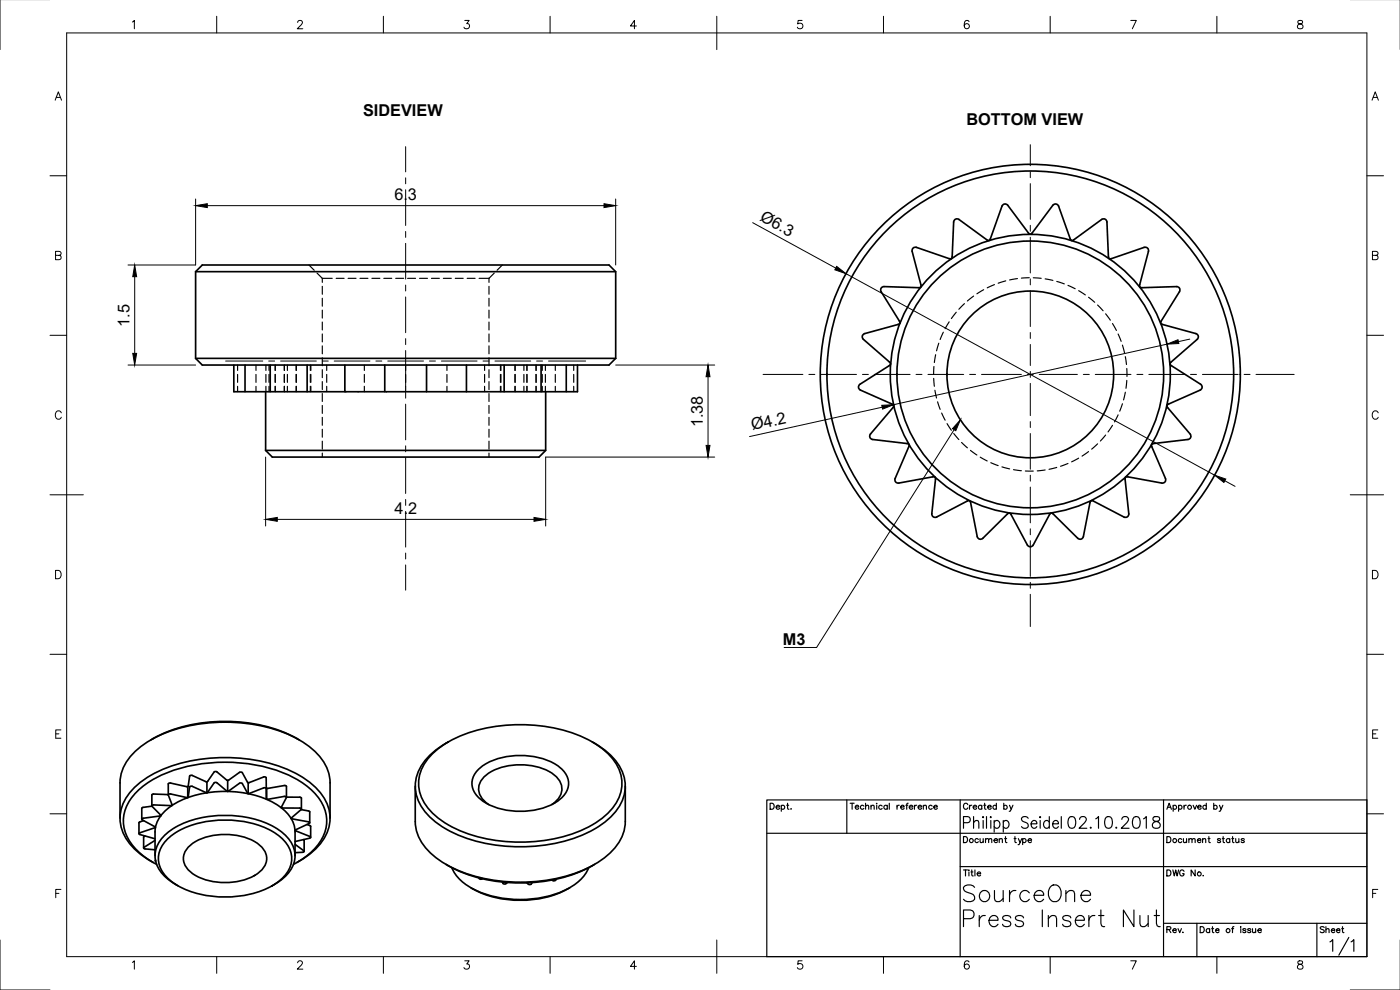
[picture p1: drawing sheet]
<svg xmlns="http://www.w3.org/2000/svg" width="420mm" height="297mm" viewBox="0 0 420 297" stroke-linecap="round" stroke-linejoin="round" font-family="sans-serif">
<defs><g id="words">
<text font-size="9.3" x="287.9" y="279.4">Press Insert Nut</text>
<text font-size="8.8" x="287.9" y="271.6">SourceOne</text>
<text font-size="7.1" x="319.3" y="249.8">02.10.2018</text>
<g font-size="4.9">
<text x="109" y="34.9">SIDEVIEW</text>
<text x="290" y="37.5">BOTTOM VIEW</text>
<text x="118.4" y="60.1">6.3</text>
<text x="227.8" y="66" transform="rotate(29 227.8 66)">Ø6.3</text>
<text x="38.9" y="98.1" transform="rotate(-90 38.9 98.1)">1.5</text>
<text x="210.9" y="128.3" transform="rotate(-90 210.9 128.3)">1.38</text>
<text x="225.9" y="129.1" transform="rotate(-12 225.9 129.1)">Ø4.2</text>
<text x="118.4" y="154.3">4.2</text>
<text x="235" y="193.6">M3</text>
<text x="394.8" y="281.2">Sheet</text>
</g>
</g></defs>
<!-- layer: Verdeckt -->
<g fill="none" stroke="#000" stroke-width=".35">
<path d="M92.7 79.5l1.6 1.6M150.8 79.5l-1.6 1.6M95.1 81.9l1.6 1.6M96.7 83.5h3M96.7 83.5v1.2M96.7 85.9v2.4M96.7 89.5v2.4M96.7 93.1v2.3M96.7 96.6v2.4M100.9 83.5h2.4M104.5 83.5h2.3M108 83.5h2.4"/>
<path d="M111.6 83.5h2.4M115.2 83.5h2.4M118.8 83.5h2.3M122.3 83.5h2.4M125.9 83.5h2.4M129.5 83.5h2.4M133.1 83.5h2.3M136.6 83.5h2.4M140.2 83.5h2.4M143.8 83.5h3M146.8 83.5v1.2M146.8 85.9v2.4"/>
<path d="M146.8 89.5v2.4M146.8 93.1v2.3M146.8 96.6v2.4M148.3 81.9l-1.5 1.6M283.1 99.7l-1 2.2M284.9 96.6l-1.3 2M287 93.7l-1.5 1.9M289.4 91.1l-1.6 1.7M292.2 88.8l-1.9 1.5M295.2 86.9l-2 1.3M298.4 85.4l-2.1 1M301.8 84.3l-2.2 .7"/>
<path d="M305.3 83.6l-2.3 .4M308.9 83.3l-2.4 .2M310.1 83.3l2.4 .2M313.7 83.7l2.3 .4M317.1 84.4l2.3 .8M320.5 85.6l2.2 1M323.7 87.2l2 1.3M326.7 89.2l1.8 1.5M329.4 91.5l1.6 1.7M331.8 94.2l1.4 1.9M333.9 97.1l1.1 2M71.3 109.5v1.6"/>
<path d="M71.3 112.3v2.4M71.3 115.9v1.6M76.8 109.5v1.6M76.8 112.3v2.4M76.8 115.9v1.6M79.8 109.5v1.6M79.8 112.3v2.4M79.8 115.9v1.6M80.7 109.5v1.6M80.7 112.3v2.4M80.7 115.9v1.6M82.6 109.5v1.6"/>
<path d="M82.6 112.3v2.4M82.6 115.9v1.6M85.3 109.5v1.6M85.3 112.3v2.4M85.3 115.9v1.6M85.4 109.5v1.6M85.4 112.3v2.4M85.4 115.9v1.6M86.2 109.5v1.6M86.2 112.3v2.4M86.2 115.9v1.6M88.9 109.5v1.6"/>
<path d="M88.9 112.3v2.4M88.9 115.9v1.6M93.1 109.5v1.6M93.1 112.3v2.4M93.1 115.9v1.6M93.3 109.5v1.6M93.3 112.3v2.4M93.3 115.9v1.6M96.7 100.2v2.4M96.7 103.8v2.4M96.7 107.4v2.3M96.7 110.9v2.4"/>
<path d="M96.7 114.5v2.4M96.7 118.1v2.4M98 109.5v1.6M98 112.3v2.4M98 115.9v1.6M109.3 109.5v1.6M109.3 112.3v2.4M109.3 115.9v1.6M121.7 109.5v1.6M121.7 112.3v2.4M121.7 115.9v1.6M134.1 109.5v1.6"/>
<path d="M134.1 112.3v2.4M134.1 115.9v1.6M145.4 109.5v1.6M145.4 112.3v2.4M145.4 115.9v1.6M146.8 100.2v2.4M146.8 103.8v2.4M146.8 107.4v2.3M146.8 110.9v2.4M146.8 114.5v2.4M146.8 118.1v2.4M150.2 109.5v1.6"/>
<path d="M150.2 112.3v2.4M150.2 115.9v1.6M150.3 109.5v1.6M150.3 112.3v2.4M150.3 115.9v1.6M154.5 109.5v1.6M154.5 112.3v2.4M154.5 115.9v1.6M154.6 109.5v1.6M154.6 112.3v2.4M154.6 115.9v1.6M157.2 109.5v1.6"/>
<path d="M157.2 112.3v2.4M157.2 115.9v1.6M158.1 109.5v1.6M158.1 112.3v2.4M158.1 115.9v1.6M160.9 109.5v1.6M160.9 112.3v2.4M160.9 115.9v1.6M162.7 109.5v1.6M162.7 112.3v2.4M162.7 115.9v1.6M163.7 109.5v1.6"/>
<path d="M163.7 112.3v2.4M163.7 115.9v1.6M166.7 109.5v1.6M166.7 112.3v2.4M166.7 115.9v1.6M172.2 109.5v1.6M172.2 112.3v2.4M172.2 115.9v1.6M280.2 113.5l.2 2.4M280.3 110l-.1 2.3M280.6 117.1l.5 2.3M280.8 106.4l-.4 2.4"/>
<path d="M281.7 103l-.6 2.3M335.6 100.2l.9 2.2M336.9 103.5l.6 2.3M337.7 107l.4 2.4M337.7 117.7l-.5 2.3M338.2 110.6v2.3M338.2 114.1l-.3 2.4M96.7 121.6v2.4M96.7 125.2v2.4M96.7 128.8v2.4M96.7 132.4v2.3M96.7 135.9v1.2"/>
<path d="M146.8 121.6v2.4M146.8 125.2v2.4M146.8 128.8v2.4M146.8 132.4v2.3M146.8 135.9v1.2M281.4 120.6l.7 2.2M282.6 123.9l1 2.2M284.2 127.1l1.3 2M286.2 130.1l1.6 1.8M288.6 132.8l1.7 1.6M291.2 135.1l2 1.4M294.2 137.2l2.1 1.1"/>
<path d="M297.3 138.8l2.3 .9M320.5 139.1l-2.2 .8M323.7 137.5l-2.1 1.1M326.7 135.5l-2 1.4M329.4 133.2l-1.8 1.6M331.8 130.5l-1.6 1.8M333.9 127.6l-1.4 2M335.6 124.5l-1.1 2.1M336.9 121.1l-.9 2.3M300.7 140.1l2.3 .6M304.2 140.9l2.3 .3M307.7 141.3h2.4"/>
<path d="M313.7 141l-2.4 .3M317.1 140.3l-2.3 .5"/>
</g>
<!-- layer: Sichtbar -->
<g fill="none" stroke="#000" stroke-width=".5">
<path d="M296.2 72l-8.4-6.2a1 1 0 0 0-1.6 .8l-.4 10.4-.3 .6h-.6l-9.9-3.4a1 1 0 0 0-1.3 1.2l2.7 10.1-.1 .6-.6 .2-10.4-.3a1 1 0 0 0-.9 1.5l5.5 8.8 .2 .7-.6 .4-10 2.7a1 1 0 0 0-.4 1.7l7.8 6.8 .4 .6-.4 .5-8.8 5.6a1 1 0 0 0 .1 1.7l9.5 4.2 .5 .5-.2 .6-6.8 7.9a1 1 0 0 0 .7 1.7M296.2 72l.6 .2 .4-.6 3.5-9.7a1 1 0 0 1 1.8-.3l6.2 8.3 .5 .4 .6-.4 6.2-8.3a1 1 0 0 1 1.7 .3l3.5 9.7 .4 .6 .6-.2 8.4-6.2a1 1 0 0 1 1.6 .8l.4 10.4 .3 .6h.7l9.8-3.4a1 1 0 0 1 1.3 1.2l-2.7 10.1 .1 .6 .6 .2 10.4-.3a1 1 0 0 1 .9 1.5l-5.5 8.8-.1 .7 .5 .4 10 2.7a1 1 0 0 1 .4 1.7l-7.8 6.8-.4 .6 .5 .5 8.7 5.6a1 1 0 0 1-.1 1.7l-9.5 4.2-.5 .5 .2 .6 6.8 7.9a1 1 0 0 1-.7 1.7l-10.3 1.2-.6 .3 .1 .6 4.1 9.6a1 1 0 0 1-1.1 1.3l-10.2-1.8-.7 .1-.1 .6 1.1 10.3a1 1 0 0 1-1.5 1l-9.2-4.8-.6-.1-.4 .6-2 10.2M58.7 81.5l2-2h122.1l2 2v26M58.7 81.5h126.1M58.7 81.5v26M58.7 107.5l2 2h122.1l2-2M58.7 107.5h126.1M70.2 109.5v8h33.3M73.5 109.5v8M79.7 117.5v17.6M81.1 109.5v8M92.2 109.5v8"/>
<path d="M103.5 109.5v8h12v-8M128 109.5v8M140 109.5v8M151.3 109.5v8M162.4 109.5v8M163.8 117.5v17.6l-2 2h-80.1l-2-2M169.9 109.5v8M173.3 109.5v8h-57.8M79.7 135.1h84.1M261.9 131.9l10.3 1.2 .6 .3-.1 .6-4.1 9.6a1 1 0 0 0 1.1 1.3l10.2-1.8 .7 .1 .2 .6-1.2 10.3a1 1 0 0 0 1.5 1l9.2-4.8 .7-.1 .3 .6 2 10.2a1 1 0 0 0 1.7 .5l7.3-7.3 .6-.3 .5 .5 4.9 9.1a1 1 0 0 0 1.8 0l4.9-9.1 .5-.5 .6 .3 7.3 7.3a1 1 0 0 0 1.7-.5M45.3 222a47.3 47.3 0 0 1 34.2-4.1l2.1 .5a35.6 35.6 0 0 1 8.2 3.6M50.5 238.4l-4.8-.1-.1 3.5"/>
<path d="M50.5 238.6l1.1 3.1M50.5 238.5l.2-.2 .5-.1 5.2 1.1M56.4 236v3.3M56.4 236l-5.7-1-.2 .2v3.3M62.1 234.6v3.3M62.1 234.6l-4.4-1.9-.5-.1-.3 .3-.5 3.1M62.1 237.9l-4.4-2h-.5l-.3 .2-.5 3.2M68.3 234.2v3.3M68.3 234.2l3.6-2.4 .4-.2 .4 .2 1.8 3.1M68.3 237.5l3.6-2.5 .4-.1 .4 .2 1.8 3M68.3 234.2l-3.2-2.6-.5-.1-.4 .2-2.1 2.9M68.3 237.4l-3.2-2.5-.5-.2-.4 .2-2.1 3"/>
<path d="M74.5 234.9v3.2M74.5 234.9l5.1-1.8 .3 .3 .1 3.1M74.5 238.1l5.1-1.7 .3 .2 .1 3.2M80 236.5v3.3M80 236.5l5.8-.8 .2 .3v3.2M80 239.8l5.8-.8 .1 .3-1.4 3.1M86 239.2l4.4 .1 .1 3.4M124.6 235.9v10.6a14 14 0 0 0 6.1 10.7 42.1 42.1 0 0 0 25.4 7.5 42.1 42.1 0 0 0 25.5-7.5 14 14 0 0 0 6.1-10.7v-10.6M129.8 226.1a35.2 35.2 0 0 1 20.8-8.4 44.9 44.9 0 0 1 28.9 6 14.1 14.1 0 0 1 7.1 12.1 14.6 14.6 0 0 1-7.1 10.6 45.4 45.4 0 0 1-31.1 5.7 34.3 34.3 0 0 1-18.6-8.1 11.6 11.6 0 0 1 0-17.9zM134.6 222.6a18.3 18.3 0 0 0-9.7 11.1 12.3 12.3 0 0 0 4 11.4 36.3 36.3 0 0 0 21.5 8.7 46.4 46.4 0 0 0 29.9-6.2 14.5 14.5 0 0 0 7.3-12.5 15 15 0 0 0-7.3-10.9l-2.6-1.6M143.7 230.8a20.6 20.6 0 0 1 17.5-3.6 13 13 0 0 1 8.8 5.4 5.8 5.8 0 0 1-2.4 7.6 21.9 21.9 0 0 1-22.9 0 5.7 5.7 0 0 1-1-9.4zM36 245.5v-10.6a14 14 0 0 1 6.1-10.8 42.1 42.1 0 0 1 25.4-7.4 42.1 42.1 0 0 1 25.5 7.4 14 14 0 0 1 6.1 10.8v10.6"/>
<path d="M43.1 246.2l-1.4 .7v3.2M43.5 250.8l-.4 .4v3.2M45.6 241.9l-3 .5-.1 3.4M46 258.8a18.3 18.3 0 0 1-9.7-11.1 12.3 12.3 0 0 1 4-11.4 36.3 36.3 0 0 1 21.5-8.7 46.4 46.4 0 0 1 29.9 6.2 14.5 14.5 0 0 1 7.3 12.4 15 15 0 0 1-7.3 11l-2.6 1.6M46.5 256.8v-7.2a10.1 10.1 0 0 1 5.5-8.2 32.4 32.4 0 0 1 31.1 0 10.1 10.1 0 0 1 5.5 8.2v7.2M46.5 252.2l-3.4 2.2 .4 .3 3 .3M46.6 258v.3M46.7 258.2v.2M47 259.3a18.2 18.2 0 0 1-9.6-10.2 12.1 12.1 0 0 1 4.5-12.3 38.5 38.5 0 0 1 23.6-8.1 43.5 43.5 0 0 1 25.3 6.2 14.4 14.4 0 0 1 7.3 11.6 13.9 13.9 0 0 1-6.8 10.9l-3.2 1.9M48.3 244.6v.1M48.3 244.7l-5.7 1 .1 .3 3.9 2.2-4.6 1.7-.2 .4 4.7 1.4M49.8 252.2a23.9 23.9 0 0 1 16.8-6.2 27.1 27.1 0 0 1 17.7 5.2 7.8 7.8 0 0 1 0 12.7 28 28 0 0 1-21.2 5 20.7 20.7 0 0 1-14.1-7 7.3 7.3 0 0 1 .8-9.7z"/>
<path d="M51.6 241.4v.3M51.6 241.7l-6-.1v.3l2.7 2.8M56.7 254a17.7 17.7 0 0 1 14.9-3.2 11.1 11.1 0 0 1 8 5 4.9 4.9 0 0 1-2.1 6.2 18.8 18.8 0 0 1-19.9 0 4.9 4.9 0 0 1-.9-8zM84.5 242.2v.2M84.5 242.4l5.5 .1 .4 .1v.3M87.4 245.5v.1M87.4 245.6l3-2.7 2.2 .4 .4 .3v3.3M87.4 245.6l5.5 1.2-.1 .3-4.2 2 4.4 1.9 .1 .4-4.5 1.1M88.6 253.3l2.7 2.1-.3 .3-2.4 .1M91.1 251.9l.2 .3v3.2M92.2 247.4l1 .6v3.2M133.9 259.4a47.3 47.3 0 0 0 34.2 4.1l2.1-.6a35.6 35.6 0 0 0 8.2-3.5"/>
<path d="M146.6 241.4a5.1 5.1 0 0 1-1.9-7.7 15.8 15.8 0 0 1 13.6-4.1 13.7 13.7 0 0 1 9.2 4.1 4.7 4.7 0 0 1-.9 6.9l-1 .8M53.4 265.8a11.9 11.9 0 0 1-6.8-7.9 9.1 9.1 0 0 1 4.6-8.8 32 32 0 0 1 25.1-3.4 19.1 19.1 0 0 1 10.7 6.5 8 8 0 0 1-1.9 11.2l-3.4 2.4M135.6 260.3a15.5 15.5 0 0 0 10.3 8 32.8 32.8 0 0 0 26-2.5 11.8 11.8 0 0 0 4.8-5.5M141.3 266.3l.7 .5M143.8 263.4l.3 .4 .7-.1M150.7 264.6l.6 .6 1-.4M159.7 264.8l-.7 .6-.9-.5M166.8 263.8l-.3 .5-.9-.2M171 266.3a31.1 31.1 0 0 1-29 .5"/>
<circle cx="309.2" cy="112.3" r="63"/>
<circle cx="309.2" cy="112.3" r="42"/>
<circle cx="309.2" cy="112.3" r="25"/>
<circle cx="309.2" cy="112.3" r="40"/>
<circle cx="309.2" cy="112.3" r="61"/>
</g>
<!-- layer: Border -->
<g fill="none" stroke="#000" stroke-width=".3">
<path d="M0 -.1v15M20 9.9h390.2v277.1h-390.2zM39.7 6.6l.6-.5v2.5M65 4.9v5M89.3 6.7l.5-.6 .8 .3a.78 .78 0 0 1-.2 1l-1.2 1.2h1.7M115.1 4.9v5M139.5 6.1h1.3l-.7 1a.83 .83 0 0 1 .6 1.3 .83 .83 0 0 1-1.5-.2M165.1 4.9v5M191 7.8h-1.8l1.2-1.7v2.5M215.1 4.9v10M240.7 6.1h-1.2l-.1 1.1a.88 .88 0 0 1 1.3 0 .88 .88 0 0 1-.1 1.3 .88 .88 0 0 1-1.3-.3M265.1 4.9v5"/>
<path d="M290.8 6.5a.74 .74 0 0 0-1.1-.3 1.43 1.43 0 0 0 .5 2.4 .78 .78 0 0 0 .7-.8 .78 .78 0 0 0-.7-.7 .78 .78 0 0 0-.8 .7M315.2 4.9v5M339.4 6.1h1.6l-1.2 2.5M365.2 4.9v5M389.6 6.2a.51 .51 0 0 0 .3 .9 .9 .9 0 0 1 1 .3 .9 .9 0 0 1-.1 1.1l-.8 .1a.72 .72 0 0 1-.7-.7 .72 .72 0 0 1 .8-.7l.5-.1a.51 .51 0 0 0 .2-.9zM16.6 30.1l.9-2.5 1 2.5M16.9 29.2h1.2M411.8 30.1l.9-2.5 1 2.5M412.1 29.2h1.2M15 52.7h5M410.2 52.7h5M16.7 76.6l1.4-.1 .2-.4-.1-.4-.5-.3h-1v2.5h1a.66 .66 0 0 0 .7-.6 .66 .66 0 0 0-.7-.7"/>
<path d="M411.9 76.6l1.4-.1 .3-.4-.2-.4-.4-.3h-1.1v2.5h1.1a.66 .66 0 0 0 .6-.6 .66 .66 0 0 0-.6-.7M15 100.6h5M410.2 100.6h5M18.4 123.9a.92 .92 0 0 0-1-.6 .92 .92 0 0 0-.8 .9v.6a.92 .92 0 0 0 .8 1 .92 .92 0 0 0 1-.6M413.6 123.9a.92 .92 0 0 0-1-.6 .92 .92 0 0 0-.8 .9v.6a.92 .92 0 0 0 .8 1 .92 .92 0 0 0 1-.6M15 148.5h10M405.2 148.5h10M16.7 171.1h.8a1.34 1.34 0 0 1 .9 1.3 1.34 1.34 0 0 1-.9 1.2h-.8zM411.9 171.1h.8a1.33 1.33 0 0 1 .9 1.3 1.33 1.33 0 0 1-.9 1.2h-.8zM15 196.3h5M410.2 196.3h5M18.3 219h-1.6v2.5h1.6"/>
<path d="M413.5 219h-1.6v2.5h1.6M16.7 220.2h1M411.9 220.2h1M15 244.2h5M410.2 244.2h5M16.7 268h1M18.3 266.9h-1.6v2.5M411.9 268h1M413.5 266.9h-1.6v2.5M0 282v15h15M39.7 288.8l.6-.5v2.5M65 287v5"/>
<path d="M89.3 288.9l.5-.6 .8 .2a.78 .78 0 0 1-.2 1.1l-1.2 1.2h1.7M115.1 287v5M139.5 288.3h1.3l-.7 .9a.83 .83 0 0 1 .6 1.4 .83 .83 0 0 1-1.5-.3M165.1 287v5M191 290h-1.8l1.2-1.7v2.5M215.1 282v10M240.7 288.3h-1.2l-.1 1.1a.88 .88 0 0 1 1.3-.1 .88 .88 0 0 1-.1 1.4 .88 .88 0 0 1-1.3-.4M265.1 287v5M290.8 288.6a.74 .74 0 0 0-1.1-.2 1.43 1.43 0 0 0 .5 2.4 .78 .78 0 0 0 .7-.8 .78 .78 0 0 0-.7-.8 .78 .78 0 0 0-.8 .8M315.2 287v5M339.4 288.3h1.6l-1.2 2.5M365.2 287v5"/>
<path d="M389.6 288.4a.5 .5 0 0 0 .3 .8 .9 .9 0 0 1 1 .4 .9 .9 0 0 1-.1 1.1l-.8 .1a.72 .72 0 0 1-.7-.8 .72 .72 0 0 1 .8-.6l.5-.2a.5 .5 0 0 0 .2-.8zM405.2 297h15"/>
</g>
<!-- layer: TitleBlock -->
<g fill="none" stroke="#000" stroke-width=".35">
<path d="M230.1 240h180.1v47h-180.1zM230.1 250h180.1M231.1 241h.6a.96 .96 0 0 1 .7 .9 .96 .96 0 0 1-.7 .9h-.6zM232.9 242.1h1.1a.58 .58 0 0 0-.7-.4 .58 .58 0 0 0-.5 .5 .58 .58 0 0 0 .6 .6l.6-.2M234.5 241.9a.57 .57 0 0 1 .8-.1 .57 .57 0 0 1 0 .8 .57 .57 0 0 1-.8 0M234.5 241.6v1.8M236.1 241.6h.6M236.4 241v1.5l.4 .3M237.4 242.6l.1 .1M254.1 240v10M255.1 241h1.2M255.7 241v1.8"/>
<path d="M256.7 242.1h1a.58 .58 0 0 0-.6-.4 .58 .58 0 0 0-.5 .5 .58 .58 0 0 0 .5 .6l.6-.2M259.3 241.9a.57 .57 0 0 0-.9-.1 .57 .57 0 0 0 0 .8 .57 .57 0 0 0 .9 0M259.8 242l.4-.4 .4 .1 .1 1.1M259.8 241v1.8M261.4 242l.4-.4 .5 .1v1.1M261.4 241.6v1.2M263.1 241v.2zM263.1 241.6v1.2M264.7 241.9a.57 .57 0 0 0-.8-.1 .57 .57 0 0 0 0 .8 .57 .57 0 0 0 .8 0M266.3 241.9a.57 .57 0 0 0-.9-.1 .57 .57 0 0 0 0 .8 .57 .57 0 0 0 .9 0M266.3 241.6v1.2M266.9 241v1.8"/>
<path d="M269.2 241.6v1.2M269.9 241.6l-.4 .1-.3 .4M270.3 242.1h1a.58 .58 0 0 0-.6-.4 .58 .58 0 0 0-.5 .5 .58 .58 0 0 0 .5 .6l.6-.2M271.9 241.6h.6M272.5 241l-.4 .4v1.4M272.9 242.1h1a.58 .58 0 0 0-.6-.4 .58 .58 0 0 0-.5 .5 .58 .58 0 0 0 .5 .6l.6-.2M274.4 241.6v1.2M275.1 241.6l-.4 .1-.3 .4M275.5 242.1h1.1a.58 .58 0 0 0-.6-.4 .58 .58 0 0 0-.6 .5 .58 .58 0 0 0 .6 .6l.6-.2M277.1 242l.4-.4 .5 .1v1.1M277.1 241.6v1.2M279.8 241.9a.57 .57 0 0 0-.9-.1 .57 .57 0 0 0 0 .8 .57 .57 0 0 0 .9 0"/>
<path d="M280.3 242.1h1a.58 .58 0 0 0-.6-.4 .58 .58 0 0 0-.5 .5 .58 .58 0 0 0 .5 .6l.6-.2M288.2 240v47M289.2 251h.6a.96 .96 0 0 1 .6 .9 .96 .96 0 0 1-.6 .9h-.6zM289.2 246.8h1.3a.94 .94 0 0 0 .7-.9 .94 .94 0 0 0-.7-.9h-1.3v3.5M290.4 241.4a.66 .66 0 0 0-.7-.4 .66 .66 0 0 0-.5 .7v.4a.66 .66 0 0 0 .5 .7 .66 .66 0 0 0 .7-.4M291 241.6v1.2M291.6 241.6l-.4 .1-.2 .4M292.1 242.1h1a.58 .58 0 0 0-.6-.4 .58 .58 0 0 0-.5 .5 .58 .58 0 0 0 .5 .6l.6-.2M292.2 246.8l.7-.6 .7 .1 .2 2.2M292.2 245v3.5M293.6 251.9a.57 .57 0 0 0-.8-.1 .57 .57 0 0 0 0 .8 .57 .57 0 0 0 .8 0M294.1 251.6l.1 1.1 .4 .1 .5-.3"/>
<path d="M294.6 241.9a.57 .57 0 0 0-.8-.1 .57 .57 0 0 0 0 .8 .57 .57 0 0 0 .8 0M294.6 241.6v1.2M295.1 245v.3zM295.1 246.2v2.3M295.1 251.6v1.2M295.2 241.6h.6M295.5 241v1.5l.4 .3M295.8 252l.4-.4 .4 .1 .1 1.1M295.8 251.6v1.2M296.1 245v3.5M296.4 242.1h1.1a.58 .58 0 0 0-.7-.4 .58 .58 0 0 0-.5 .5 .58 .58 0 0 0 .6 .6l.6-.2M296.7 252l.4-.4 .5 .1v1.1"/>
<path d="M297.4 245v.3zM297.4 246.2v2.3M298.3 252.1h1.1a.58 .58 0 0 0-.7-.4 .58 .58 0 0 0-.5 .6 .58 .58 0 0 0 .6 .5l.6-.2M298.4 246.7a.91 .91 0 0 1 1-.5 .91 .91 0 0 1 .7 1 .96 .96 0 0 1-.5 1.2 .96 .96 0 0 1-1.2-.4M298.4 246.2v3.5M299 241.9a.57 .57 0 0 0-.8-.1 .57 .57 0 0 0 0 .8 .57 .57 0 0 0 .8 0M299 241v1.8M299.9 252l.4-.4 .4 .1 .1 1.1M299.9 251.6v1.2M301.1 246.7a.91 .91 0 0 1 1.1-.5 .91 .91 0 0 1 .6 1 .96 .96 0 0 1-.5 1.2 .96 .96 0 0 1-1.2-.4M301.1 246.2v3.5M301.2 241.9a.58 .58 0 0 1 .9-.1 .58 .58 0 0 1 0 .8 .58 .58 0 0 1-.9 0"/>
<path d="M301.2 241v1.8M301.5 251.6h.6M301.8 251v1.5l.4 .3M303 241.6l.5 1.2 .5-1.2M303.5 242.8l-.4 .6h-.2M304.3 251.6h.6M304.6 251v1.5l.4 .3M305.6 251.6l.5 1.2 .6-1.2M306.1 252.8l-.3 .6h-.3M306.9 251.9a.57 .57 0 0 1 .9-.1 .57 .57 0 0 1 0 .8 .57 .57 0 0 1-.9 0M306.9 251.6v1.8M308.5 252.1h1.1a.58 .58 0 0 0-.7-.4 .58 .58 0 0 0-.5 .6 .58 .58 0 0 0 .6 .5l.6-.2"/>
<path d="M308.6 245.5a1.08 1.08 0 0 0-1.1-.5 1.08 1.08 0 0 0-.9 .8l.3 .5 1.1 .5a.86 .86 0 0 1 .6 .9 .86 .86 0 0 1-.7 .8l-1-.2-.3-.3M309.4 247.2h1.8v-.4a.82 .82 0 0 0-.8-.7 .82 .82 0 0 0-.8 .6 1.09 1.09 0 0 0 0 1.3 1.09 1.09 0 0 0 1.3 .3l.3-.3M312.2 245v.3zM312.2 246.2v2.3M314.9 246.7a.91 .91 0 0 0-1.1-.5 .91 .91 0 0 0-.6 1 .96 .96 0 0 0 .5 1.2 .96 .96 0 0 0 1.2-.4M314.9 245v3.5M315.9 247.2h1.7v-.4a.82 .82 0 0 0-.7-.7 .82 .82 0 0 0-.8 .6 1.09 1.09 0 0 0 0 1.3 1.09 1.09 0 0 0 1.3 .3l.2-.3M349.2 240v47M350.2 242.8l.7-1.8 .7 1.8M350.2 251h.6a.96 .96 0 0 1 .6 .9 .96 .96 0 0 1-.6 .9h-.6zM352.1 241.9a.57 .57 0 0 1 .8-.1 .57 .57 0 0 1 0 .8 .57 .57 0 0 1-.8 0M352.1 241.6v1.8"/>
<path d="M353.7 241.9a.57 .57 0 0 1 .9-.1 .57 .57 0 0 1 0 .8 .57 .57 0 0 1-.9 0M353.7 241.6v1.8M354.7 251.9a.58 .58 0 0 0-.9-.1 .58 .58 0 0 0 0 .8 .58 .58 0 0 0 .9 0M355.2 251.6v1.1l.5 .1 .4-.3M355.3 241.6v1.2M356 241.6l-.4 .1-.3 .4M356.1 251.6v1.2M356.8 252l.4-.4 .5 .1v1.1M356.8 251.6v1.2M357.7 252l.5-.4 .4 .1 .1 1.1M358.1 241.6l.5 1.2 .5-1.2M359.4 252.1h1a.58 .58 0 0 0-.6-.4 .58 .58 0 0 0-.5 .6 .58 .58 0 0 0 .5 .5l.6-.2"/>
<path d="M359.5 242.1h1a.58 .58 0 0 0-.6-.4 .58 .58 0 0 0-.6 .5 .58 .58 0 0 0 .6 .6l.6-.2M360.9 252l.4-.4 .5 .1 .1 1.1M360.9 251.6v1.2M362 241.9a.58 .58 0 0 0-.8-.1 .58 .58 0 0 0 0 .8 .58 .58 0 0 0 .8 0M362 241v1.8M362.5 251.6h.6M362.8 251v1.5l.4 .3M364.3 241.9a.57 .57 0 0 1 .8-.1 .57 .57 0 0 1 0 .8 .57 .57 0 0 1-.8 0M364.3 241v1.8M366 241.6l.5 1.2 .5-1.2M366.3 251.9l-.3-.3-.5 .1v.3l.7 .3 .1 .3-.3 .2-.6-.2M366.5 242.8l-.3 .5-.3 .1"/>
<path d="M366.8 251.6h.6M367.1 251v1.5l.4 .3M369.1 251.9a.58 .58 0 0 0-.9-.1 .58 .58 0 0 0 0 .8 .58 .58 0 0 0 .9 0M369.1 251.6v1.2M369.7 251.6h.6M369.9 251v1.5l.4 .3M370.9 251.6v1.1l.5 .1 .4-.3M371.8 251.6v1.2M373.4 251.9l-.3-.3-.6 .3 .8 .4v.4l-.5 .1-.3-.2M288.2 260h122M289.2 261h1.2M289.8 261v1.8"/>
<path d="M290.7 261.1h.2zM291.6 261v1.5l.5 .3M292.6 261v1.8M349.2 277h61M350.2 261h.6a.96 .96 0 0 1 .6 .9 .96 .96 0 0 1-.6 .9h-.6zM352 261l.4 1.8 .4-1.8 .5 1.8 .4-1.8M352 279.1h1a.58 .58 0 0 0-.6-.4 .58 .58 0 0 0-.5 .6 .58 .58 0 0 0 .5 .5l.6-.2M353.5 278.6l.5 1.2 .6-1.2M355 279.7h.1M355.3 261.4a.66 .66 0 0 0-.7-.4 .66 .66 0 0 0-.6 .7v.4a.65 .65 0 0 0 .7 .7 .65 .65 0 0 0 .6-.7h-.4M358.7 261v1.8l-1.2-1.8v1.8M359.2 277v10"/>
<path d="M360.2 278h.6a.96 .96 0 0 1 .6 .9 .96 .96 0 0 1-.6 .9h-.6zM361.1 262.6l.1 .1M363 278.9a.57 .57 0 0 0-.8-.1 .57 .57 0 0 0 0 .9 .57 .57 0 0 0 .8-.1M363 278.6v1.2M363.6 278.6h.6M363.9 278v1.5l.4 .3M364.8 279.1h1.1a.58 .58 0 0 0-.7-.4 .58 .58 0 0 0-.5 .6 .58 .58 0 0 0 .6 .5l.6-.2M369.6 278.6h.6M370.3 278l-.4 .4v1.4M372.4 278v.2zM372.4 278.6v1.2M373.9 278.9l-.3-.3-.5 .1v.4l.7 .2 .1 .3-.3 .2-.6-.2"/>
<path d="M375.4 278.9l-.4-.3-.6 .3 .9 .4v.4l-.5 .1-.4-.2M375.9 278.6l.1 1.1 .4 .1 .4-.3M376.8 278.6v1.2M377.5 279.1h1a.58 .58 0 0 0-.6-.4 .58 .58 0 0 0-.5 .6 .58 .58 0 0 0 .5 .5l.6-.2M395.2 277v10M399.1 282.6l.9-.7v3.5M404.8 281.3l-3 5.3M405.5 282.6l.8-.7v3.5"/>
<circle cx="291.5" cy="252.2" r=".59"/>
<circle cx="352.5" cy="252.2" r=".59"/>
<circle cx="357" cy="242.2" r=".59"/>
<circle cx="359.9" cy="262.2" r=".6"/>
<circle cx="368.6" cy="279.2" r=".6"/>
</g>
<!-- layer: Dimensions -->
<g fill="none" stroke="#000" stroke-width=".3">
<path d="M58.7 59.7v19.8h-20.3M184.8 59.7v19.8M62.2 61.7h119.1M225.9 66.8l24.9 13.6M40.4 83v23M253.9 82.1l110.6 60.5M38.4 109.5h20.3M184.8 109.5h29.7M212.5 113v20.6M350.2 103.3l-82 18.1M357.1 101.7l-3.4 .8M79.7 137.1v20.7"/>
<path d="M214.5 137.1h-50.7v20.7M264.8 122.2l-39.8 8.8M83.2 155.8h77.1M367.6 144.2l3.1 1.7"/>
</g>
<path d="M58.7 61.7l3.5-.6v1.2zM181.3 61.1l3.5 .6-3.5 .6zM251.1 79.9l2.8 2.2-3.4-1.2zM40.4 79.5l.6 3.5h-1.2zM39.8 106h1.2l-.6 3.5zM212.5 109.5l.6 3.5h-1.2zM350.2 103.3l3.3-1.4 .3 1.2zM211.9 133.6h1.2l-.6 3.5zM264.6 121.6l3.6-.2-3.3 1.4zM79.7 155.8l3.5-.6v1.2zM160.3 155.2l3.5 .6-3.5 .6zM364.5 142.6l3.4 1.1-.6 1.1z" fill="#000" stroke="#000" stroke-width=".3"/>
<!-- layer: Center Lines -->
<g fill="none" stroke="#000" stroke-width=".3">
<path d="M121.7 44v7.6M121.7 53.4v1.7M121.7 56.9v10.8M309.2 43.4v6.3M309.2 51.5v1.8M309.2 55.1v10.7M121.7 69.4v1.8M121.7 73v10.7M309.2 67.6v1.8M309.2 71.2v10.7M121.7 85.5v1.8M121.7 89.1v10.7"/>
<path d="M309.2 83.7v1.8M309.2 87.3v10.7M309.2 99.8v1.8M67.7 108.3h11.2M80.6 108.3h1.8M84.2 108.3h10.7M96.7 108.3h1.8M100.3 108.3h10.7M112.8 108.3h1.8M116.4 108.3h10.7M121.7 101.6v1.8M121.7 105.2v10.7"/>
<path d="M121.7 117.7v1.8M128.9 108.3h1.8M132.5 108.3h10.7M145 108.3h1.8M148.5 108.3h10.8M161.1 108.3h1.7M164.6 108.3h11.2M229 112.3h12M242.8 112.3h1.7M246.3 112.3h10.7M258.8 112.3h1.8M262.4 112.3h10.7"/>
<path d="M274.9 112.3h1.8M278.5 112.3h10.7M291 112.3h1.8M294.6 112.3h11.9M308.3 112.3h1.8M309.2 103.3v6.4M309.2 111.4v1.8M309.2 115v9.7M311.9 112.3h11.4M325.1 112.3h1.8M328.7 112.3h10.7M341.2 112.3h1.8"/>
<path d="M344.8 112.3h10.7M357.3 112.3h1.8M360.9 112.3h10.7M373.4 112.3h1.8M376.9 112.3h11.5M121.7 121.3v10.7M121.7 133.8v1.8M121.7 137.3v10.8M309.2 126.5v1.8M309.2 130.1v10.7M121.7 149.9v1.7M121.7 153.4v10.7"/>
<path d="M309.2 142.6v1.8M309.2 146.1v10.8M309.2 158.7v1.7M121.7 165.9v1.8M121.7 169.5v7.6M309.2 162.2v10.8M309.2 174.7v1.8M309.2 178.3v9.7"/>
</g>
<!-- layer: Annotations -->
<path d="M288.2 126l-1.4 3.2-.9-.6z" fill="#000" stroke="#000" stroke-width=".3"/>
<path d="M286.4 128.9l-41.3 65.4h-9.8" fill="none" stroke="#000" stroke-width=".3"/>
<use href="#words"/>
</svg>
